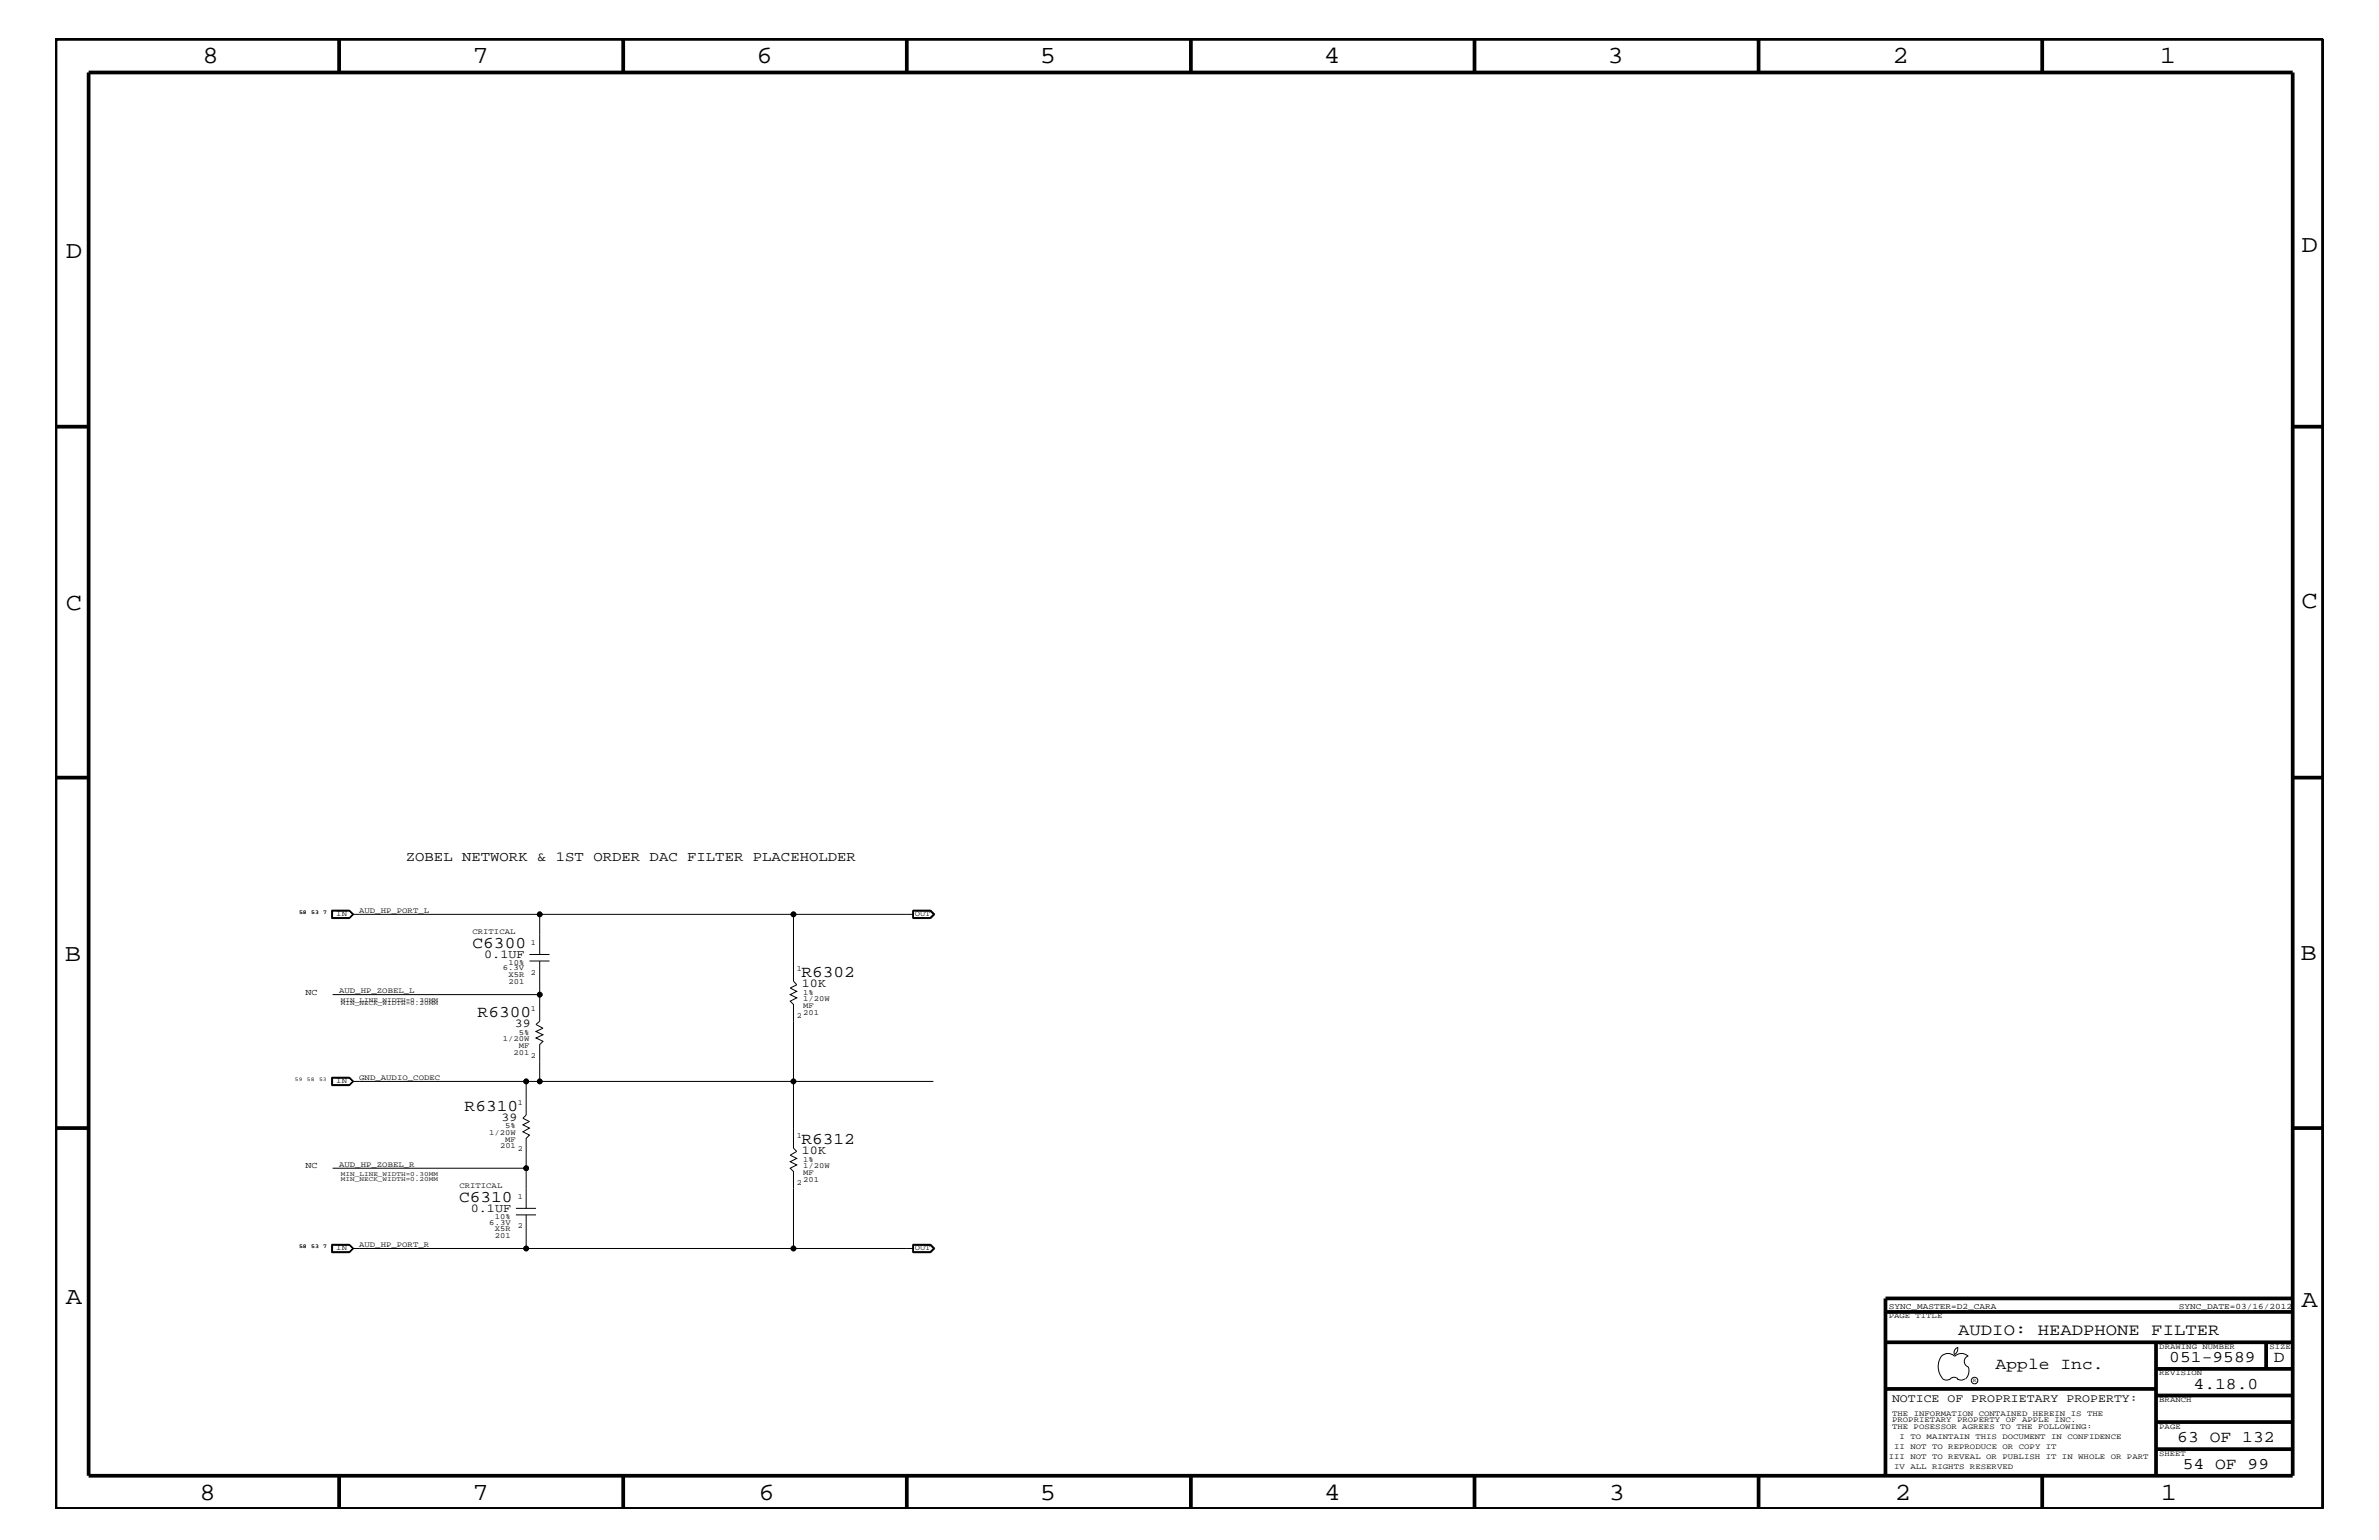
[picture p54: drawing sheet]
<svg xmlns="http://www.w3.org/2000/svg" width="432mm" height="279mm" viewBox="0 0 432 279" stroke-linecap="round" stroke-linejoin="round" font-family="sans-serif">
<defs><g id="words">
<g font-size="4.5">
<text x="36.7" y="11.5">8</text>
<text x="85.8" y="11.5">7</text>
<text x="137.3" y="11.5">6</text>
<text x="188.7" y="11.5">5</text>
<text x="240.3" y="11.5">4</text>
<text x="291.8" y="11.5">3</text>
<text x="343.5" y="11.5">2</text>
<text x="392" y="11.5">1</text>
<text x="11.9" y="46.8">D</text>
<text x="417.7" y="45.7">D</text>
<text x="11.9" y="110.6">C</text>
<text x="417.7" y="110.3">C</text>
<text x="11.8" y="174.3">B</text>
<text x="417.6" y="174.2">B</text>
<text x="11.9" y="236.7">A</text>
<text x="417.7" y="237.1">A</text>
<text x="36.2" y="272.1">8</text>
<text x="85.8" y="272.1">7</text>
<text x="137.7" y="272.1">6</text>
<text x="188.7" y="272.1">5</text>
<text x="240.4" y="272.1">4</text>
<text x="292" y="272.1">3</text>
<text x="343.9" y="272.1">2</text>
<text x="392.2" y="272.1">1</text>
</g>
<g font-size="3">
<text x="85.8" y="172">C6300</text>
<text x="145.5" y="177.3">R6302</text>
<text x="86.7" y="184.6">R6300</text>
<text x="84.3" y="201.5">R6310</text>
<text x="145.5" y="207.6">R6312</text>
<text x="83.3" y="218">C6310</text>
<text x="355.4" y="242.3">AUDIO: HEADPHONE FILTER</text>
<text x="362.2" y="248.4">Apple Inc.</text>
<text x="393.7" y="247.1">051-9589</text>
<text x="398.1" y="252">4.18.0</text>
<text x="412.7" y="247.1">D</text>
<text x="395.2" y="261.6">63 OF 132</text>
<text x="396.2" y="266.6">54 OF 99</text>
</g>
<text font-size="2.5" x="73.7" y="156.2">ZOBEL NETWORK &amp; 1ST ORDER DAC FILTER PLACEHOLDER</text>
<g font-size="2.2">
<text x="87.9" y="173.8">0.1UF</text>
<text x="145.5" y="179.1">10K</text>
<text x="93.5" y="186.4">39</text>
<text x="91" y="203.4">39</text>
<text x="145.5" y="209.4">10K</text>
<text x="85.4" y="219.8">0.1UF</text>
</g>
<text font-size="2.1" x="343.4" y="254.4">NOTICE OF PROPRIETARY PROPERTY:</text>
<g font-size="1.6">
<text x="55.5" y="180.5">NC</text>
<text x="55.5" y="211.9">NC</text>
</g>
<g font-size="1.5">
<text x="342.8" y="237.4">SYNC_MASTER=D2_CARA</text>
<text x="395.5" y="237.4">SYNC_DATE=03/16/2012</text>
</g>
<g font-size="1.4">
<text x="61" y="166.2">IN</text>
<text x="65.2" y="165.6">AUD_HP_PORT_L</text>
<text x="166" y="166.2">OUT</text>
<text x="85.8" y="169.5">CRITICAL</text>
<text x="96.4" y="171.4">1</text>
<text x="91.3" y="176.1">6.3V</text>
<text x="92.3" y="178.5">201</text>
<text x="92.3" y="177.3">X5R</text>
<text x="92.3" y="175">10%</text>
<text x="96.4" y="176.8">2</text>
<text x="144.6" y="176.2">1</text>
<text x="61.6" y="180.2">AUD_HP_ZOBEL_L</text>
<text x="96.4" y="183.5">1</text>
<text x="144.6" y="184.7">2</text>
<text x="145.8" y="180.5">1%</text>
<text x="145.8" y="181.6">1/20W</text>
<text x="145.8" y="182.9">MF</text>
<text x="145.8" y="184.1">201</text>
<text x="91.3" y="188.9">1/20W</text>
<text x="93.2" y="191.4">201</text>
<text x="94.1" y="190.2">MF</text>
<text x="94.1" y="187.7">5%</text>
<text x="96.4" y="192">2</text>
<text x="61" y="196.5">IN</text>
<text x="65.2" y="195.9">GND_AUDIO_CODEC</text>
<text x="94" y="200.4">1</text>
<text x="88.8" y="205.9">1/20W</text>
<text x="90.8" y="208.3">201</text>
<text x="91.7" y="204.7">5%</text>
<text x="91.7" y="207.1">MF</text>
<text x="94" y="208.9">2</text>
<text x="144.6" y="206.5">1</text>
<text x="61.6" y="211.7">AUD_HP_ZOBEL_R</text>
<text x="83.4" y="215.6">CRITICAL</text>
<text x="144.6" y="215">2</text>
<text x="145.8" y="210.8">1%</text>
<text x="145.8" y="211.9">1/20W</text>
<text x="145.8" y="213.2">MF</text>
<text x="145.8" y="214.4">201</text>
<text x="89.8" y="221.1">10%</text>
<text x="94" y="217.5">1</text>
<text x="61" y="226.9">IN</text>
<text x="65.2" y="226.3">AUD_HP_PORT_R</text>
<text x="88.8" y="222.2">6.3V</text>
<text x="89.8" y="224.6">201</text>
<text x="89.8" y="223.4">X5R</text>
<text x="94" y="222.9">2</text>
<text x="166" y="226.9">OUT</text>
<text x="342.8" y="239.2">PAGE TITLE</text>
<text x="391.9" y="244.7">DRAWING NUMBER</text>
<text x="411.9" y="244.7">SIZE</text>
<text x="391.9" y="249.5">REVISION</text>
<text x="343.4" y="256.8">THE INFORMATION CONTAINED HEREIN IS THE</text>
<text x="391.9" y="254.4">BRANCH</text>
<text x="343.4" y="258">PROPRIETARY PROPERTY OF APPLE INC.</text>
<text x="343.4" y="259.3">THE POSESSOR AGREES TO THE FOLLOWING:</text>
<text x="343.8" y="262.9">II NOT TO REPRODUCE OR COPY IT</text>
<text x="344.8" y="261.1">I TO MAINTAIN THIS DOCUMENT IN CONFIDENCE</text>
<text x="391.9" y="259.3">PAGE</text>
<text x="342.8" y="264.7">III NOT TO REVEAL OR PUBLISH IT IN WHOLE OR PART</text>
<text x="343.8" y="266.6">IV ALL RIGHTS RESERVED</text>
<text x="391.9" y="264.1">SHEET</text>
</g>
<g font-size="1.2">
<text x="61.9" y="182.3">MIN_NECK_WIDTH=0.20MM</text>
<text x="61.9" y="181.8">MIN_LINE_WIDTH=0.30MM</text>
<text x="61.9" y="214.3">MIN_NECK_WIDTH=0.20MM</text>
<text x="61.9" y="213.3">MIN_LINE_WIDTH=0.30MM</text>
</g>
<g font-size="1">
<text x="54.3" y="165.9">58</text>
<text x="56.5" y="165.9">53</text>
<text x="58.7" y="165.9">7</text>
<text x="53.5" y="196.2">59</text>
<text x="55.7" y="196.2">58</text>
<text x="57.9" y="196.2">53</text>
<text x="54.3" y="226.5">58</text>
<text x="56.5" y="226.5">53</text>
<text x="58.7" y="226.5">7</text>
<text x="358.1" y="250.7">R</text>
</g>
</g></defs>
<g fill="none" stroke="#000" stroke-width=".18">
<path d="M60.2 165.1h3.2l.8 .8-.8 .8h-3.2zM60.3 165.2h3.1l.7 .7-.7 .7h-3.1zM60.4 165.3h3l.6 .6-.6 .6h-3zM64 165.9h34M96.1 174.4h3.6M96.1 173.2h3.6M98 174.4v10.9l-.7 .6 1.3 .6-1.3 .6 1.3 .6-1.3 .6 1.3 .6-.6 .6v6.7h-2.5v6.1l-.6 .6 1.2 .6-1.2 .6 1.2 .6-1.2 .6 1.2 .6-.6 .6v5.4h-35.1M144 165.9h-46v7.3M165.7 165.1h3.2l.8 .8-.8 .8h-3.2zM165.7 165.2h3.2l.7 .7-.7 .7h-3.2M165.8 165.9h-21.8v12.1l.6 .7-1.2 .6 1.2 .6-1.2 .6 1.2 .5-1.2 .6 .6 .6v26.1l.6 .6-1.2 .7 1.2 .6-1.2 .6 1.2 .6-1.2 .5 .6 .6v14M165.8 165.3h3l.6 .6-.6 .6h-3"/>
<path d="M165.8 165.2v1.4M168.8 165.2l.7 .7-.7 .7M60.2 195.4h3.2l.8 .8-.8 .8h-3.2zM60.3 195.5h3.1l.7 .7-.7 .7h-3.1zM60.4 195.6h3l.6 .6-.6 .6h-3zM60.4 180.5h37.6M64 196.2h31.5M98 196.2h71.4M93.6 219.2h3.7M95.5 211.9v7.3M60.2 225.7h3.2l.8 .8-.8 .8h-3.2zM60.3 225.8h3.1l.7 .7-.7 .7h-3.1z"/>
<path d="M60.4 225.9h3l.6 .6-.6 .6h-3zM64 226.5h31.5M93.6 220.4h3.7M95.5 220.4v6.1h70.3M165.7 225.7h3.2l.8 .8-.8 .8h-3.2zM165.7 225.8h3.2l.7 .7-.7 .7h-3.2M165.8 225.8v1.4M165.8 225.9h3l.6 .6-.6 .6h-3M168.8 225.8l.7 .7-.7 .7M352.3 246.1a1.72 1.72 0 0 1 2.5 0 1.69 1.69 0 0 1 2.4 0M352.4 246a3.2 3.2 0 0 0 .4 4.3l.8 .1 .4-.2M354 250.2l.7-.3 .7 .3"/>
<path d="M355.2 250.2l.7 .2 .7-.2M355.3 244.4v.3a1.18 1.18 0 0 1-.6 1.1M355.4 244.4a.99 .99 0 0 0-.6 1.4M357.2 246a1.04 1.04 0 0 0-.7 1 1.04 1.04 0 0 0 .7 1M357.3 248l.1 .7a2.11 2.11 0 0 1-.6 1.5"/>
<circle cx="98" cy="165.9" r=".42"/>
<circle cx="144" cy="165.9" r=".42"/>
<circle cx="95.5" cy="196.2" r=".42"/>
<circle cx="98" cy="180.5" r=".42"/>
<circle cx="98" cy="196.2" r=".42"/>
<circle cx="144" cy="196.2" r=".42"/>
<circle cx="95.5" cy="211.9" r=".42"/>
<circle cx="95.5" cy="226.5" r=".42"/>
<circle cx="144" cy="226.5" r=".42"/>
<circle cx="358.4" cy="250.5" r=".59"/>
</g>
<g fill="none" stroke="#000" stroke-width=".68" stroke-linecap="butt">
<path d="M10.1 7.1h411.5v266.7h-411.5zM16.1 13.2h400v254.5h-400zM61.6 7.1v6.1M113.1 7.1v6.1M164.6 7.1v6.1M216.2 7.1v6.1M267.6 7.1v6.1M319.2 7.1v6.1M370.7 7.1v6.1M10.1 77.4h6M416.1 77.4h5.5M10.1 141.1h6"/>
<path d="M416.1 141.1h5.5M10.1 204.7h6M416.1 204.7h5.5M342.2 238h73.9M416.1 235.6h-73.9v32.1M342.2 243.5h73.9M342.2 252h49.1M391.3 248.4h24.8M391.3 243.5v24.2M391.3 258h24.8M391.3 253.2h24.8M411.3 243.5v4.9"/>
<path d="M61.6 267.7v6.1M113.1 267.7v6.1M164.6 267.7v6.1M216.2 268v5.8M267.6 267.7v6.1M319.2 267.7v6.1M370.7 267.7v6.1M391.3 262.9h24.8"/>
</g>
<g fill="#000">
<circle cx="98" cy="165.9" r=".42"/>
<circle cx="144" cy="165.9" r=".42"/>
<circle cx="95.5" cy="196.2" r=".42"/>
<circle cx="98" cy="180.5" r=".42"/>
<circle cx="98" cy="196.2" r=".42"/>
<circle cx="144" cy="196.2" r=".42"/>
<circle cx="95.5" cy="211.9" r=".42"/>
<circle cx="95.5" cy="226.5" r=".42"/>
<circle cx="144" cy="226.5" r=".42"/>
</g>
<use href="#words"/>
</svg>
